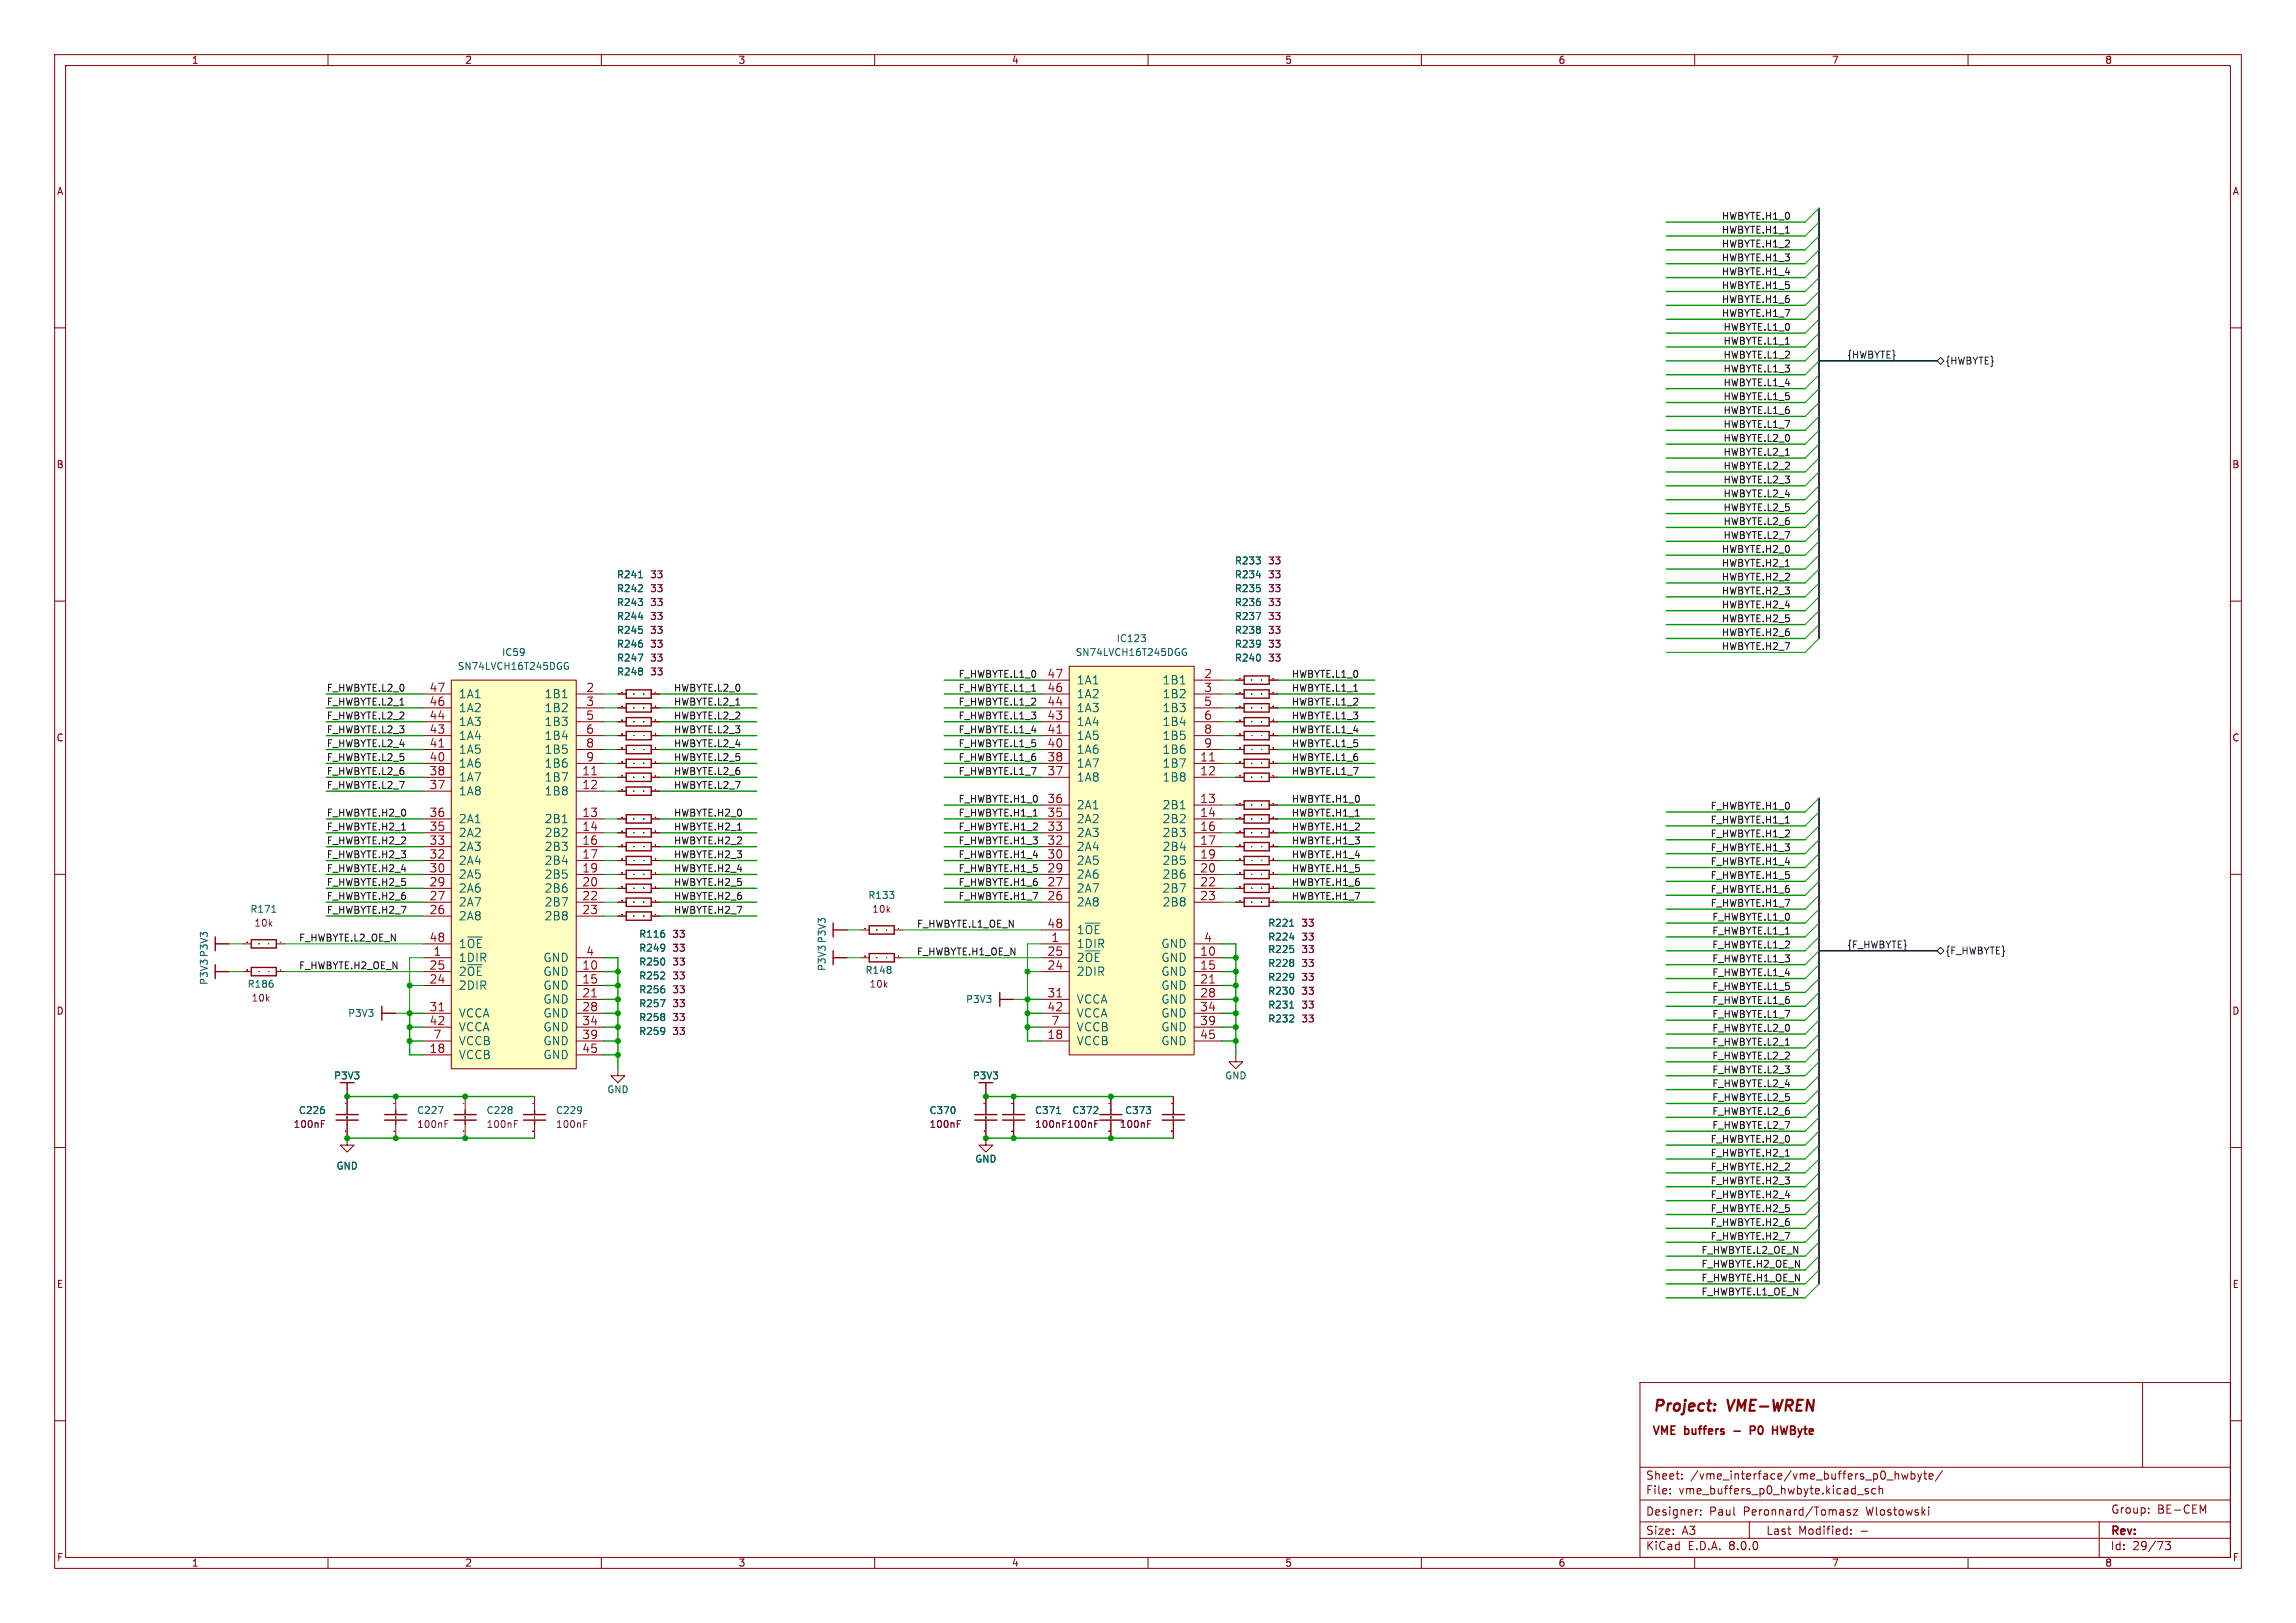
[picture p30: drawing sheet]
<svg xmlns="http://www.w3.org/2000/svg" width="420mm" height="297mm" viewBox="0 0 420 297" stroke-linecap="round" stroke-linejoin="round" font-family="sans-serif">
<defs><g id="words">
<g font-size="2.8" fill="#840000">
<text x="302.3" y="258.9">Project:</text>
<text x="316.1" y="258.9">VME-WREN</text>
</g>
<g font-size="2.1" fill="#a90000">
<text x="191.5" y="124.2">47</text>
<text x="220.2" y="124.2">2</text>
<text x="78.5" y="131.8">44</text>
<text x="78.5" y="129.3">46</text>
<text x="78.5" y="126.7">47</text>
<text x="107.1" y="126.7">2</text>
<text x="107.1" y="129.3">3</text>
<text x="107.1" y="131.8">5</text>
<text x="191.5" y="131.8">43</text>
<text x="191.5" y="129.3">44</text>
<text x="191.5" y="126.7">46</text>
<text x="220.2" y="126.7">3</text>
<text x="220.2" y="129.3">5</text>
<text x="220.2" y="131.8">6</text>
<text x="78.5" y="136.9">41</text>
<text x="78.5" y="134.4">43</text>
<text x="107.1" y="134.4">6</text>
<text x="107.1" y="136.9">8</text>
<text x="191.5" y="136.9">40</text>
<text x="191.5" y="134.4">41</text>
<text x="220.2" y="134.4">8</text>
<text x="220.2" y="136.9">9</text>
<text x="78.5" y="142">38</text>
<text x="78.5" y="139.4">40</text>
<text x="106.4" y="142">11</text>
<text x="107.1" y="139.4">9</text>
<text x="191.5" y="142">37</text>
<text x="191.5" y="139.4">38</text>
<text x="219.5" y="139.4">11</text>
<text x="219.5" y="142">12</text>
<text x="78.5" y="149.6">36</text>
<text x="78.5" y="144.5">37</text>
<text x="106.4" y="144.5">12</text>
<text x="106.4" y="149.6">13</text>
<text x="191.5" y="149.6">35</text>
<text x="191.5" y="147.1">36</text>
<text x="219.5" y="147.1">13</text>
<text x="219.5" y="149.6">14</text>
<text x="78.5" y="154.7">33</text>
<text x="78.5" y="152.1">35</text>
<text x="106.4" y="152.1">14</text>
<text x="106.4" y="154.7">16</text>
<text x="191.5" y="154.7">32</text>
<text x="191.5" y="152.1">33</text>
<text x="219.5" y="152.1">16</text>
<text x="219.5" y="154.7">17</text>
<text x="78.5" y="159.8">30</text>
<text x="78.5" y="157.2">32</text>
<text x="106.4" y="157.2">17</text>
<text x="106.4" y="159.8">19</text>
<text x="191.5" y="159.8">29</text>
<text x="191.5" y="157.2">30</text>
<text x="219.5" y="157.2">19</text>
<text x="219.5" y="159.8">20</text>
<text x="78.5" y="167.4">26</text>
<text x="78.5" y="164.8">27</text>
<text x="78.5" y="162.3">29</text>
<text x="106.4" y="162.3">20</text>
<text x="106.4" y="164.8">22</text>
<text x="106.4" y="167.4">23</text>
<text x="191.5" y="164.8">26</text>
<text x="191.5" y="162.3">27</text>
<text x="219.5" y="162.3">22</text>
<text x="219.5" y="164.8">23</text>
<text x="78.5" y="172.5">48</text>
<text x="191.5" y="169.9">48</text>
<text x="192.2" y="172.5">1</text>
<text x="220.2" y="172.5">4</text>
<text x="78.5" y="177.5">25</text>
<text x="79.2" y="175">1</text>
<text x="106.4" y="177.5">10</text>
<text x="107.1" y="175">4</text>
<text x="191.5" y="177.5">24</text>
<text x="191.5" y="175">25</text>
<text x="219.5" y="175">10</text>
<text x="219.5" y="177.5">15</text>
<text x="78.5" y="180.1">24</text>
<text x="78.5" y="185.2">31</text>
<text x="106.4" y="180.1">15</text>
<text x="106.4" y="182.6">21</text>
<text x="106.4" y="185.2">28</text>
<text x="191.5" y="182.6">31</text>
<text x="191.5" y="185.2">42</text>
<text x="219.5" y="180.1">21</text>
<text x="219.5" y="182.6">28</text>
<text x="219.5" y="185.2">34</text>
<text x="78.5" y="187.7">42</text>
<text x="79.2" y="190.2">7</text>
<text x="106.4" y="187.7">34</text>
<text x="106.4" y="190.2">39</text>
<text x="191.5" y="190.2">18</text>
<text x="192.2" y="187.7">7</text>
<text x="219.5" y="187.7">39</text>
<text x="219.5" y="190.2">45</text>
<text x="78.5" y="192.8">18</text>
<text x="106.4" y="192.8">45</text>
</g>
<g font-size="2.1" fill="#006464">
<text x="196.8" y="125.5">1A1</text>
<text x="212.6" y="125.5">1B1</text>
<text x="83.8" y="130.5">1A2</text>
<text x="83.8" y="128">1A1</text>
<text x="99.6" y="128">1B1</text>
<text x="99.6" y="130.5">1B2</text>
<text x="196.8" y="130.5">1A3</text>
<text x="196.8" y="128">1A2</text>
<text x="212.6" y="128">1B2</text>
<text x="212.6" y="130.5">1B3</text>
<text x="83.8" y="135.6">1A4</text>
<text x="83.8" y="133.1">1A3</text>
<text x="99.6" y="133.1">1B3</text>
<text x="99.6" y="135.6">1B4</text>
<text x="196.8" y="135.6">1A5</text>
<text x="196.8" y="133.1">1A4</text>
<text x="212.6" y="133.1">1B4</text>
<text x="212.6" y="135.6">1B5</text>
<text x="83.8" y="143.2">1A7</text>
<text x="83.8" y="140.7">1A6</text>
<text x="83.8" y="138.2">1A5</text>
<text x="99.6" y="143.2">1B7</text>
<text x="99.6" y="138.2">1B5</text>
<text x="99.6" y="140.7">1B6</text>
<text x="196.8" y="143.2">1A8</text>
<text x="196.8" y="140.7">1A7</text>
<text x="196.8" y="138.2">1A6</text>
<text x="212.6" y="140.7">1B7</text>
<text x="212.6" y="143.2">1B8</text>
<text x="212.6" y="138.2">1B6</text>
<text x="83.8" y="145.8">1A8</text>
<text x="99.6" y="145.8">1B8</text>
<text x="196.8" y="148.3">2A1</text>
<text x="212.6" y="148.3">2B1</text>
<text x="83.8" y="155.9">2A3</text>
<text x="83.8" y="153.4">2A2</text>
<text x="83.8" y="150.9">2A1</text>
<text x="99.6" y="150.9">2B1</text>
<text x="99.6" y="153.4">2B2</text>
<text x="99.6" y="155.9">2B3</text>
<text x="196.8" y="155.9">2A4</text>
<text x="196.8" y="153.4">2A3</text>
<text x="196.8" y="150.9">2A2</text>
<text x="212.6" y="150.9">2B2</text>
<text x="212.6" y="153.4">2B3</text>
<text x="212.6" y="155.9">2B4</text>
<text x="83.8" y="161">2A5</text>
<text x="83.8" y="158.5">2A4</text>
<text x="99.6" y="158.5">2B4</text>
<text x="99.6" y="161">2B5</text>
<text x="196.8" y="161">2A6</text>
<text x="196.8" y="158.5">2A5</text>
<text x="212.6" y="158.5">2B5</text>
<text x="212.6" y="161">2B6</text>
<text x="83.8" y="166.1">2A7</text>
<text x="83.8" y="163.6">2A6</text>
<text x="99.6" y="163.6">2B6</text>
<text x="99.6" y="166.1">2B7</text>
<text x="196.8" y="166.1">2A8</text>
<text x="196.8" y="163.6">2A7</text>
<text x="212.6" y="163.6">2B7</text>
<text x="212.6" y="166.1">2B8</text>
<text x="83.8" y="168.6">2A8</text>
<text x="83.8" y="173.7">1~{OE}</text>
<text x="99.6" y="168.6">2B8</text>
<text x="196.8" y="173.7">1DIR</text>
<text x="196.8" y="171.2">1~{OE}</text>
<text x="212.4" y="173.7">GND</text>
<text x="83.8" y="176.3">1DIR</text>
<text x="83.8" y="178.8">2~{OE}</text>
<text x="99.3" y="178.8">GND</text>
<text x="99.3" y="176.3">GND</text>
<text x="196.8" y="178.8">2DIR</text>
<text x="196.8" y="176.3">2~{OE}</text>
<text x="212.4" y="176.3">GND</text>
<text x="212.4" y="178.8">GND</text>
<text x="83.8" y="181.3">2DIR</text>
<text x="99.3" y="181.3">GND</text>
<text x="99.3" y="183.9">GND</text>
<text x="196.8" y="183.9">VCCA</text>
<text x="212.4" y="181.3">GND</text>
<text x="212.4" y="183.9">GND</text>
<text x="83.8" y="186.4">VCCA</text>
<text x="83.8" y="189">VCCA</text>
<text x="83.8" y="191.5">VCCB</text>
<text x="99.3" y="186.4">GND</text>
<text x="99.3" y="189">GND</text>
<text x="99.3" y="191.5">GND</text>
<text x="196.8" y="191.5">VCCB</text>
<text x="196.8" y="186.4">VCCA</text>
<text x="196.8" y="189">VCCB</text>
<text x="212.4" y="186.4">GND</text>
<text x="212.4" y="189">GND</text>
<text x="212.4" y="191.5">GND</text>
<text x="83.8" y="194">VCCB</text>
<text x="99.3" y="194">GND</text>
</g>
<g font-size="2.1" fill="#840000">
<text x="302.1" y="263">VME</text>
<text x="308.2" y="263">buffers</text>
<text x="321.4" y="263">P0</text>
<text x="326.1" y="263">HWByte</text>
<text x="301" y="273.7">File:</text>
<text x="301" y="271">Sheet:</text>
<text x="307.1" y="273.7">vme_buffers_p0_hwbyte.kicad_sch</text>
<text x="309.2" y="271">/vme_interface/vme_buffers_p0_hwbyte/</text>
<text x="301" y="281.1">Size:</text>
<text x="301" y="277.6">Designer:</text>
<text x="307.6" y="281.1">A3</text>
<text x="312.6" y="277.6">Paul</text>
<text x="318.9" y="277.6">Peronnard/Tomasz</text>
<text x="323" y="281.1">Last</text>
<text x="328.9" y="281.1">Modified:</text>
<text x="340.3" y="281.1">-</text>
<text x="341.5" y="277.6">Wlostowski</text>
<text x="386" y="281.3">Rev:</text>
<text x="386.1" y="277.2">Group:</text>
<text x="394.6" y="277.2">BE-CEM</text>
<text x="301" y="283.9">KiCad</text>
<text x="308.7" y="283.9">E.D.A.</text>
<text x="316.3" y="283.9">8.0.0</text>
<text x="386" y="283.9">Id:</text>
<text x="390.1" y="283.9">29/73</text>
</g>
<g font-size="1.8" fill="#840000">
<text x="35" y="11.9">1</text>
<text x="85" y="11.9">2</text>
<text x="135" y="11.9">3</text>
<text x="185" y="11.9">4</text>
<text x="235" y="11.9">5</text>
<text x="285" y="11.9">6</text>
<text x="335" y="11.9">7</text>
<text x="385" y="11.9">8</text>
<text x="10.3" y="35.9">A</text>
<text x="408.3" y="35.9">A</text>
<text x="10.3" y="85.9">B</text>
<text x="408.2" y="85.9">B</text>
<text x="10.3" y="135.9">C</text>
<text x="408.2" y="135.9">C</text>
<text x="10.3" y="185.9">D</text>
<text x="408.2" y="185.9">D</text>
<text x="10.3" y="235.9">E</text>
<text x="408.3" y="235.9">E</text>
<text x="10.3" y="285.9">F</text>
<text x="35" y="286.9">1</text>
<text x="85" y="286.9">2</text>
<text x="135" y="286.9">3</text>
<text x="185" y="286.9">4</text>
<text x="235" y="286.9">5</text>
<text x="285" y="286.9">6</text>
<text x="335" y="286.9">7</text>
<text x="385" y="286.9">8</text>
<text x="408.3" y="285.9">F</text>
</g>
<g font-size="1.8" fill="#0f0f0f">
<text x="314.9" y="40.3">HWBYTE.H1_0</text>
<text x="314.9" y="47.9">HWBYTE.H1_3</text>
<text x="314.9" y="42.8">HWBYTE.H1_1</text>
<text x="314.9" y="45.4">HWBYTE.H1_2</text>
<text x="314.9" y="53">HWBYTE.H1_5</text>
<text x="314.9" y="50.5">HWBYTE.H1_4</text>
<text x="314.9" y="55.5">HWBYTE.H1_6</text>
<text x="314.9" y="58.1">HWBYTE.H1_7</text>
<text x="315.2" y="63.2">HWBYTE.L1_1</text>
<text x="315.2" y="65.7">HWBYTE.L1_2</text>
<text x="315.2" y="60.6">HWBYTE.L1_0</text>
<text x="315.2" y="68.2">HWBYTE.L1_3</text>
<text x="315.2" y="70.8">HWBYTE.L1_4</text>
<text x="315.2" y="75.9">HWBYTE.L1_6</text>
<text x="315.2" y="73.3">HWBYTE.L1_5</text>
<text x="315.2" y="83.5">HWBYTE.L2_1</text>
<text x="315.2" y="78.4">HWBYTE.L1_7</text>
<text x="315.2" y="80.9">HWBYTE.L2_0</text>
<text x="315.2" y="88.6">HWBYTE.L2_3</text>
<text x="315.2" y="86">HWBYTE.L2_2</text>
<text x="315.2" y="93.6">HWBYTE.L2_5</text>
<text x="315.2" y="91.1">HWBYTE.L2_4</text>
<text x="314.9" y="101.3">HWBYTE.H2_0</text>
<text x="315.2" y="96.2">HWBYTE.L2_6</text>
<text x="315.2" y="98.7">HWBYTE.L2_7</text>
<text x="314.9" y="106.3">HWBYTE.H2_2</text>
<text x="314.9" y="103.8">HWBYTE.H2_1</text>
<text x="314.9" y="108.9">HWBYTE.H2_3</text>
<text x="314.9" y="114">HWBYTE.H2_5</text>
<text x="314.9" y="111.4">HWBYTE.H2_4</text>
<text x="314.9" y="116.5">HWBYTE.H2_6</text>
<text x="314.9" y="119">HWBYTE.H2_7</text>
<text x="175.3" y="124.1">F_HWBYTE.L1_0</text>
<text x="236.2" y="124.1">HWBYTE.L1_0</text>
<text x="59.7" y="129.2">F_HWBYTE.L2_1</text>
<text x="59.7" y="126.7">F_HWBYTE.L2_0</text>
<text x="59.7" y="131.7">F_HWBYTE.L2_2</text>
<text x="123.2" y="131.7">HWBYTE.L2_2</text>
<text x="123.2" y="129.2">HWBYTE.L2_1</text>
<text x="123.2" y="126.7">HWBYTE.L2_0</text>
<text x="175.3" y="126.7">F_HWBYTE.L1_1</text>
<text x="175.3" y="129.2">F_HWBYTE.L1_2</text>
<text x="175.3" y="131.7">F_HWBYTE.L1_3</text>
<text x="236.2" y="131.7">HWBYTE.L1_3</text>
<text x="236.2" y="126.7">HWBYTE.L1_1</text>
<text x="236.2" y="129.2">HWBYTE.L1_2</text>
<text x="59.7" y="136.8">F_HWBYTE.L2_4</text>
<text x="59.7" y="134.3">F_HWBYTE.L2_3</text>
<text x="123.2" y="134.3">HWBYTE.L2_3</text>
<text x="123.2" y="136.8">HWBYTE.L2_4</text>
<text x="175.3" y="134.3">F_HWBYTE.L1_4</text>
<text x="175.3" y="136.8">F_HWBYTE.L1_5</text>
<text x="236.2" y="134.3">HWBYTE.L1_4</text>
<text x="236.2" y="136.8">HWBYTE.L1_5</text>
<text x="59.7" y="139.4">F_HWBYTE.L2_5</text>
<text x="59.7" y="141.9">F_HWBYTE.L2_6</text>
<text x="123.2" y="141.9">HWBYTE.L2_6</text>
<text x="123.2" y="139.4">HWBYTE.L2_5</text>
<text x="175.3" y="141.9">F_HWBYTE.L1_7</text>
<text x="175.3" y="139.4">F_HWBYTE.L1_6</text>
<text x="236.2" y="139.4">HWBYTE.L1_6</text>
<text x="236.2" y="141.9">HWBYTE.L1_7</text>
<text x="59.7" y="149.5">F_HWBYTE.H2_0</text>
<text x="59.7" y="144.4">F_HWBYTE.L2_7</text>
<text x="123.2" y="144.4">HWBYTE.L2_7</text>
<text x="123.2" y="149.5">HWBYTE.H2_0</text>
<text x="175.3" y="149.5">F_HWBYTE.H1_1</text>
<text x="175.3" y="147">F_HWBYTE.H1_0</text>
<text x="236.2" y="147">HWBYTE.H1_0</text>
<text x="236.2" y="149.5">HWBYTE.H1_1</text>
<text x="312.8" y="148.2">F_HWBYTE.H1_0</text>
<text x="59.7" y="154.6">F_HWBYTE.H2_2</text>
<text x="59.7" y="152.1">F_HWBYTE.H2_1</text>
<text x="123.2" y="154.6">HWBYTE.H2_2</text>
<text x="123.2" y="152.1">HWBYTE.H2_1</text>
<text x="175.3" y="154.6">F_HWBYTE.H1_3</text>
<text x="175.3" y="152.1">F_HWBYTE.H1_2</text>
<text x="236.2" y="152.1">HWBYTE.H1_2</text>
<text x="236.2" y="154.6">HWBYTE.H1_3</text>
<text x="312.8" y="155.9">F_HWBYTE.H1_3</text>
<text x="312.8" y="153.3">F_HWBYTE.H1_2</text>
<text x="312.8" y="150.8">F_HWBYTE.H1_1</text>
<text x="59.7" y="157.1">F_HWBYTE.H2_3</text>
<text x="59.7" y="159.7">F_HWBYTE.H2_4</text>
<text x="123.2" y="157.1">HWBYTE.H2_3</text>
<text x="123.2" y="159.7">HWBYTE.H2_4</text>
<text x="175.3" y="159.7">F_HWBYTE.H1_5</text>
<text x="175.3" y="157.1">F_HWBYTE.H1_4</text>
<text x="236.2" y="157.1">HWBYTE.H1_4</text>
<text x="236.2" y="159.7">HWBYTE.H1_5</text>
<text x="312.8" y="160.9">F_HWBYTE.H1_5</text>
<text x="312.8" y="158.4">F_HWBYTE.H1_4</text>
<text x="59.7" y="167.3">F_HWBYTE.H2_7</text>
<text x="59.7" y="162.2">F_HWBYTE.H2_5</text>
<text x="59.7" y="164.8">F_HWBYTE.H2_6</text>
<text x="123.2" y="164.8">HWBYTE.H2_6</text>
<text x="123.2" y="162.2">HWBYTE.H2_5</text>
<text x="123.2" y="167.3">HWBYTE.H2_7</text>
<text x="175.3" y="164.8">F_HWBYTE.H1_7</text>
<text x="175.3" y="162.2">F_HWBYTE.H1_6</text>
<text x="236.2" y="164.8">HWBYTE.H1_7</text>
<text x="236.2" y="162.2">HWBYTE.H1_6</text>
<text x="312.8" y="166">F_HWBYTE.H1_7</text>
<text x="312.8" y="163.5">F_HWBYTE.H1_6</text>
<text x="54.6" y="172.4">F_HWBYTE.L2_OE_N</text>
<text x="167.6" y="169.8">F_HWBYTE.L1_OE_N</text>
<text x="313.1" y="168.6">F_HWBYTE.L1_0</text>
<text x="313.1" y="173.6">F_HWBYTE.L1_2</text>
<text x="313.1" y="171.1">F_HWBYTE.L1_1</text>
<text x="54.6" y="177.5">F_HWBYTE.H2_OE_N</text>
<text x="167.6" y="174.9">F_HWBYTE.H1_OE_N</text>
<text x="313.1" y="176.2">F_HWBYTE.L1_3</text>
<text x="313.1" y="178.7">F_HWBYTE.L1_4</text>
<text x="313.1" y="181.3">F_HWBYTE.L1_5</text>
<text x="313.1" y="183.8">F_HWBYTE.L1_6</text>
<text x="313.1" y="186.3">F_HWBYTE.L1_7</text>
<text x="313.1" y="188.9">F_HWBYTE.L2_0</text>
<text x="313.1" y="191.4">F_HWBYTE.L2_1</text>
<text x="313.1" y="194">F_HWBYTE.L2_2</text>
<text x="313.1" y="196.5">F_HWBYTE.L2_3</text>
<text x="313.1" y="201.6">F_HWBYTE.L2_5</text>
<text x="313.1" y="199">F_HWBYTE.L2_4</text>
<text x="312.8" y="209.2">F_HWBYTE.H2_0</text>
<text x="313.1" y="206.7">F_HWBYTE.L2_7</text>
<text x="313.1" y="204.1">F_HWBYTE.L2_6</text>
<text x="312.8" y="211.7">F_HWBYTE.H2_1</text>
<text x="312.8" y="214.3">F_HWBYTE.H2_2</text>
<text x="312.8" y="216.8">F_HWBYTE.H2_3</text>
<text x="312.8" y="221.9">F_HWBYTE.H2_5</text>
<text x="312.8" y="219.4">F_HWBYTE.H2_4</text>
<text x="312.8" y="224.4">F_HWBYTE.H2_6</text>
<text x="312.8" y="227">F_HWBYTE.H2_7</text>
<text x="311.1" y="229.5">F_HWBYTE.L2_OE_N</text>
<text x="311.1" y="232.1">F_HWBYTE.H2_OE_N</text>
<text x="311.1" y="237.1">F_HWBYTE.L1_OE_N</text>
<text x="311.1" y="234.6">F_HWBYTE.H1_OE_N</text>
</g>
<g font-size="1.8" fill="#000084">
<text x="337.8" y="65.7">{HWBYTE}</text>
<text x="355.8" y="66.9">{HWBYTE}</text>
<text x="337.8" y="173.6">{F_HWBYTE}</text>
<text x="355.8" y="174.9">{F_HWBYTE}</text>
</g>
<g font-size="1.8" fill="#006464">
<text x="112.8" y="106">R241</text>
<text x="225.8" y="103.5">R233</text>
<text x="225.8" y="106">R234</text>
<text x="112.8" y="108.6">R242</text>
<text x="112.8" y="113.6">R244</text>
<text x="112.8" y="111.1">R243</text>
<text x="225.8" y="111.1">R236</text>
<text x="225.8" y="108.6">R235</text>
<text x="225.8" y="113.6">R237</text>
<text x="112.8" y="118.7">R246</text>
<text x="112.8" y="116.2">R245</text>
<text x="204.2" y="117.7">IC123</text>
<text x="225.8" y="116.2">R238</text>
<text x="225.8" y="118.7">R239</text>
<text x="83.6" y="122.8">SN74LVCH16T245DGG</text>
<text x="91.7" y="120.2">IC59</text>
<text x="112.8" y="121.3">R247</text>
<text x="112.8" y="123.8">R248</text>
<text x="196.7" y="120.2">SN74LVCH16T245DGG</text>
<text x="225.8" y="121.3">R240</text>
<text x="45.7" y="167.2">R171</text>
<text x="158.7" y="164.7">R133</text>
<text x="116.8" y="171.8">R116</text>
<text x="231.9" y="169.8">R221</text>
<text x="231.9" y="172.3">R224</text>
<text x="116.8" y="179.4">R252</text>
<text x="116.8" y="176.9">R250</text>
<text x="116.8" y="174.3">R249</text>
<text x="151.2" y="177.8" transform="rotate(-90 151.2 177.8)">P3V3 P3V3</text>
<text x="158.2" y="178.4">R148</text>
<text x="231.9" y="179.7">R229</text>
<text x="231.9" y="177.1">R228</text>
<text x="231.9" y="174.6">R225</text>
<text x="38.2" y="180.3" transform="rotate(-90 38.2 180.3)">P3V3 P3V3</text>
<text x="45.2" y="180.9">R186</text>
<text x="116.8" y="182">R256</text>
<text x="116.8" y="184.5">R257</text>
<text x="176.6" y="183.7">P3V3</text>
<text x="231.9" y="184.8">R231</text>
<text x="231.9" y="182.2">R230</text>
<text x="63.6" y="186.3">P3V3</text>
<text x="116.8" y="187">R258</text>
<text x="116.8" y="189.6">R259</text>
<text x="231.9" y="187.3">R232</text>
<text x="61" y="197.7">P3V3</text>
<text x="177.8" y="197.7">P3V3</text>
<text x="224" y="197.7">GND</text>
<text x="111" y="200.3">GND</text>
<text x="54.6" y="204.1">C226</text>
<text x="76.2" y="204.1">C227</text>
<text x="88.9" y="204.1">C228</text>
<text x="101.6" y="204.1">C229</text>
<text x="169.9" y="204.1">C370</text>
<text x="189.2" y="204.1">C371</text>
<text x="196.1" y="204.1">C372</text>
<text x="205.7" y="204.1">C373</text>
<text x="61.5" y="214.2">GND</text>
<text x="178.3" y="213">GND</text>
</g>
<g font-size="1.8" fill="#840084">
<text x="118.8" y="106">33</text>
<text x="231.9" y="103.5">33</text>
<text x="231.9" y="106">33</text>
<text x="118.8" y="108.6">33</text>
<text x="118.8" y="113.6">33</text>
<text x="118.8" y="111.1">33</text>
<text x="231.9" y="111.1">33</text>
<text x="231.9" y="108.6">33</text>
<text x="231.9" y="113.6">33</text>
<text x="118.8" y="118.7">33</text>
<text x="118.8" y="116.2">33</text>
<text x="231.9" y="116.2">33</text>
<text x="231.9" y="118.7">33</text>
<text x="118.8" y="121.3">33</text>
<text x="118.8" y="123.8">33</text>
<text x="231.9" y="121.3">33</text>
<text x="159.5" y="167.2">10k</text>
<text x="46.4" y="169.8">10k</text>
<text x="122.9" y="171.8">33</text>
<text x="238" y="169.8">33</text>
<text x="238" y="172.3">33</text>
<text x="122.9" y="179.4">33</text>
<text x="122.9" y="176.9">33</text>
<text x="122.9" y="174.3">33</text>
<text x="238" y="179.7">33</text>
<text x="238" y="177.1">33</text>
<text x="238" y="174.6">33</text>
<text x="45.9" y="183.5">10k</text>
<text x="122.9" y="182">33</text>
<text x="122.9" y="184.5">33</text>
<text x="159" y="180.9">10k</text>
<text x="238" y="184.8">33</text>
<text x="238" y="182.2">33</text>
<text x="122.9" y="187">33</text>
<text x="122.9" y="189.6">33</text>
<text x="238" y="187.3">33</text>
<text x="53.6" y="206.6">100nF</text>
<text x="76.2" y="206.6">100nF</text>
<text x="88.9" y="206.6">100nF</text>
<text x="101.6" y="206.6">100nF</text>
<text x="169.9" y="206.6">100nF</text>
<text x="189.2" y="206.6">100nF 100nF</text>
<text x="204.7" y="206.6">100nF</text>
</g>
</g></defs>
<g fill="none" stroke="#840000" stroke-width=".18">
<path d="M10 10h400v277h-400zM12 12h396v273h-396zM60 10v2M110 10v2M160 10v2M210 10v2M260 10v2M310 10v2M360 10v2M10 60h2M408 60h2M10 110h2"/>
<path d="M408 110h2M113 129.5h1.6M113 127h1.6M113 134.6h1.6M119.1 129.5h1.5M119.1 127h1.5M119.1 134.6h1.5M226.1 129.5h1.5M226.1 127h1.5M226.1 137.2h1.5M226.1 132.1h1.5M226.1 124.5h1.5"/>
<path d="M232.2 129.5h1.5M232.2 127h1.5M232.2 137.2h1.5M232.2 132.1h1.5M232.2 124.5h1.5M10 160h2M113 157.5h1.6M113 154.9h1.6M113 149.9h1.6M113 152.4h1.6M119.1 157.5h1.5M119.1 154.9h1.5"/>
<path d="M119.1 149.9h1.5M119.1 152.4h1.5M408 160h2M44.4 172.7h1.6M50.5 172.7h1.6M113 160h1.6M113 165.1h1.6M113 167.6h1.6M113 162.6h1.6M119.1 160h1.5M119.1 165.1h1.5M119.1 167.6h1.5"/>
<path d="M119.1 162.6h1.5M157.5 175.3h1.5M157.5 170.2h1.5M163.6 175.3h1.5M163.6 170.2h1.5M113 195.6v1.3h1.3l-1.3 1.2-1.2-1.2h1.2M226.1 193v1.3h1.2l-1.2 1.3-1.3-1.3h1.3M10 210h2M63.5 205.7v3.9h1.3l-1.3 1.2-1.3-1.2h1.3M63.5 200.7v2.5M72.4 200.7v2.5M72.4 205.7v2.6"/>
<path d="M85.1 200.7v2.5M85.1 205.7v2.6M97.8 200.7v2.5M97.8 205.7v2.6M180.3 205.7v3.9h1.3l-1.3 1.2-1.2-1.2h1.2M180.3 200.7v2.5M185.4 200.7v2.5M185.4 205.7v2.6M203.2 200.7v2.5M203.2 205.7v2.6M214.6 200.7v2.5M214.6 205.7v2.6"/>
<path d="M408 210h2M10 260h2M300 253h108v32h-108zM391.9 253v15.5M408 260h2M300 278.5h108M300 274.5h108M300 268.5h108M305.5 273.2v.2M305.5 272.5v.1M307.7 270.5v.2M307.7 269.8v.1"/>
<path d="M310.4 276.3h.2M311.1 277.1v.2M311.1 276.3v.2M320 278.5v3M338.4 276.3h-.3l-.2 .2v.2l.5 .1v.4h-.5M338.6 279.9v.1M339 276.3h.8l-.8 1h.8M339.7 273.5h1.2M341.7 272.5l-.3-.1-.2 .2v.2l.5 .2v.3h-.5M343.1 272.5l-.4-.1-.3 .3v.4l.1 .2h.6M343.7 272.5l.2-.1 .4 .1 .1 .9M343.7 271.9v1.5"/>
<path d="M347.9 269.7l.3 1 .2-.7 .3 .7 .3-1M349.6 269.2v1.5M349.6 269.8l.4-.1 .3 .3v.4l-.1 .2h-.6M350.8 269.7l.4 1M351.2 270.7l-.2 .3-.2 .2M351.5 269.7l-.3 1M351.9 269.7h.5M352.1 269.2v1.3l.3 .2M352.8 275.8v.1M352.8 276.3v1M352.9 270.2l.7-.2-.1-.2-.4-.1-.2 .2v.7h.6M355.3 269.1l-1.3 1.9"/>
<path d="M384 278.5v6.5M393 276.8v.1M393 276v.1M403 276.5l.5-1.1v1.5M60 285v2M110 285v2M160 285v2M210 285v2M260 285v2M300 281.5h108M310 285v2M338.6 280.6v.2"/>
<path d="M360 285v2M396.1 282.1h.9l-.5 .6 .4 .1v.6l-.2 .2h-.4l-.2-.2"/>
</g>
<path d="M313.6 258l.1 .1-.1 .1M313.7 256.9l.1 .1-.1 .1M313.7 256.9l-.1 .1 .1 .1M313.7 256.9v.2" fill="none" stroke="#840000" stroke-width=".4"/>
<path d="M317.2 261.9h1.1M320.9 261h-.7v1.5M320.9 261.7l-.7 .1M324.3 261.7h.8M325.1 261v1.5" fill="none" stroke="#840000" stroke-width=".3"/>
<g fill="none" stroke="#840000" stroke-width=".25">
<path d="M114.6 128.8h4.5v1.5h-4.5zM114.6 126.2h4.5v1.6h-4.5zM114.6 133.9h4.5v1.5h-4.5zM227.6 128.8h4.6v1.5h-4.6zM227.6 126.2h4.6v1.6h-4.6zM227.6 136.4h4.6v1.5h-4.6zM227.6 123.7h4.6v1.5h-4.6zM227.6 131.3h4.6v1.5h-4.6zM114.6 149.1h4.5v1.5h-4.5zM114.6 151.6h4.5v1.6h-4.5zM114.6 154.2h4.5v1.5h-4.5zM114.6 156.7h4.5v1.5h-4.5z"/>
<path d="M114.6 159.3h4.5v1.5h-4.5zM39.4 171.5v2.5M39.4 176.5v2.6M39.4 172.7h2.5M39.4 177.8h2.5M46 172h4.5v1.5h-4.5zM114.6 161.8h4.5v1.5h-4.5zM114.6 164.3h4.5v1.6h-4.5zM114.6 166.9h4.5v1.5h-4.5zM152.4 168.9v2.6M152.4 174v2.5M152.4 170.2h2.5"/>
<path d="M152.4 175.3h2.5M159 174.5h4.6v1.5h-4.6zM159 169.4h4.6v1.5h-4.6zM63.5 198.1v2.6M69.8 184.2v2.5M69.8 185.4h2.6M180.3 198.1v2.6M182.9 181.6v2.6M182.9 182.9h2.5M61.5 205h4M61.5 204h4M63.5 203.2v.8"/>
<path d="M63.5 205v.7M70.4 205h4M70.4 204h4M72.4 203.2v.8M72.4 205v.7M83.1 205h4M83.1 204h4M85.1 203.2v.8M85.1 205v.7M95.8 205h4M95.8 204h4M97.8 203.2v.8"/>
<path d="M97.8 205v.7M178.3 205h4.1M178.3 204h4.1M180.3 203.2v.8M180.3 205v.7M183.4 205h4.1M183.4 204h4.1M185.4 203.2v.8M185.4 205v.7M201.2 205h4M201.2 204h4M203.2 203.2v.8"/>
<path d="M203.2 205v.7M212.6 205h4.1M212.6 204h4.1M214.6 203.2v.8M214.6 205v.7"/>
</g>
<g fill="none" stroke="#006464" stroke-width=".18">
<path d="M116.8 105.7h.7M116.8 112.9h.8M229.8 105.3h.8M115.9 129.5h.1M115.9 134.6h.1M115.9 127h.1M117.7 129.5h.1M117.7 134.6h.1M117.8 127h.1M117.8 134.6h.1M117.8 134.6h-.1M229 129.5h.1"/>
<path d="M229 127h.1M229 137.2h.1M229 124.5h.1M229 124.4v.1M229 132.1h.1M229 124.4h.1M230.8 127h.1M230.8 137.2h.1M230.8 132.1h.1M230.8 137.1h.1M230.8 124.4h.1M230.8 129.5h.1"/>
<path d="M230.8 124.4v.1M115.9 157.5h.1M115.9 152.4h.1M115.9 149.8v.1M115.9 154.9h.1M115.9 160h.1M117.7 157.5h.1M117.7 152.4h.1M117.8 149.8h.1M117.8 152.4h.1M117.8 154.9h.1M117.8 157.5h.1"/>
<path d="M47.3 172.7h.1M47.4 172.7h-.1M47.4 172.7h.1M49.2 172.7h.1M49.7 166.9h.8M115.9 167.6h.1M115.9 162.6h.1M115.9 162.5v.1M115.9 165.1h.1M115.9 162.5h.1M117.7 167.6h.1M117.7 162.6h.1"/>
<path d="M117.7 162.5v.1M117.8 160h.1M117.8 162.5h.1M117.8 165.1h.1M117.8 167.6h.1M160.4 175.3h.1M160.4 175.2h.1M160.4 175.2v.1M160.4 170.2h.1M162.2 175.3h.1M162.2 170.2h.1M162.2 175.2v.1"/>
<path d="M162.2 175.2h.1M120.8 183h.8l-.5 1.2M63.5 204.4h.1M63.5 204.6h.1M72.4 204.4h.1M72.4 204.6h.1M80.2 202.5h.8l-.5 1.3M85.1 204.6h.1M85.1 204.4h.1M97.8 204.6h.1M97.8 204.4h.1M180.3 204.4h.1"/>
<path d="M180.3 204.6h.1M185.4 204.4h.1M185.4 204.6h.1M193.3 203.8h.7M203.2 204.6h.1M203.2 204.4h.1M214.6 204.6h.1M214.6 204.4h.1"/>
</g>
<g fill="none" stroke="#a90000" stroke-width=".18">
<path d="M113.8 129.3h.1M113.8 134.4h.1M113.8 126.7h.1M113.8 129.2v.1M113.8 134.3v.1M113.8 134.3h.1M119.9 126.7h.1M119.9 134.4h.1M119.9 129.3h.1M119.9 129.2v.1M119.9 129.2h.1M119.9 134.3h.1"/>
<path d="M226.8 129.3h.1M226.8 126.7h.1M226.8 136.9h.1M226.8 124.2h.1M226.8 129.2v.1M226.8 131.8h.1M232.9 129.3h.1M232.9 126.7h.1M232.9 136.9h.1M232.9 124.2h.1M232.9 129.2h.1M232.9 131.8h.1"/>
<path d="M113.8 157.2h.1M113.8 152.1h.1M113.8 149.6h.1M113.8 154.6v.1M113.8 159.7v.1M119.9 159.8h.1M119.9 154.7h.1M119.9 149.6h.1M119.9 159.7h.1M119.9 157.2h.1M119.9 152.1h.1M45.2 172.5h.1"/>
<path d="M45.2 172.4h.1M51.3 172.5h.1M113.8 167.4h.1M113.8 162.3h.1M113.8 164.8h.1M113.8 167.3v.1M119.9 164.8h.1M119.9 162.3h.1M119.9 167.3v.1M119.9 167.3h.1M119.9 167.4h.1M158.2 175h.1"/>
<path d="M158.2 169.9h.1M164.3 175h.1M164.3 169.9h.1M63.2 207h.1M63.2 201.9h.1M72.1 207h.1M72.1 201.9h.1M84.8 201.9h.1M84.8 207h.1M97.5 201.9h.1M97.5 207h.1M180 207h.1"/>
<path d="M180.1 201.9h.1M180.1 207h.1M185.1 207h.1M185.1 201.9h.1M185.2 201.9h.1M185.2 207h.1M202.9 201.9h.1M202.9 207h.1M214.3 201.9h.1M214.3 207h.1M214.4 207h.1M214.4 201.9h-.1"/>
</g>
<g fill="none" stroke="#840084" stroke-width=".18">
<path d="M58.8 205.7h.4M58.8 205h.6M81.4 205.7h.4M81.4 205h.6M94.1 205.7h.4M94.1 205h.6M106.8 205.7h.4M106.8 205h.6M175.1 205.7h.4M175.1 205h.6M200.3 205.7h.4M200.3 205h.6"/>
<path d="M209.9 205.7h.4M209.9 205h.6"/>
</g>
<path d="M82.5 124.5h22.9v71.1h-22.9z" fill="#ffffc2"/>
<g fill="none" stroke="#840000" stroke-width=".18">
<path d="M77.5 127h5M77.5 129.5h5M77.5 139.7h5M77.5 137.2h5M77.5 134.6h5M77.5 132.1h5M82.5 124.5h22.9v71.1h-22.9zM105.4 127h5.1M105.4 129.5h5.1M105.4 139.7h5.1M105.4 137.2h5.1M105.4 134.6h5.1"/>
<path d="M105.4 132.1h5.1M226.1 139.7h1.5M226.1 134.6h1.5M232.2 139.7h1.5M232.2 134.6h1.5M77.5 142.2h5M77.5 144.8h5M77.5 149.9h5M77.5 152.4h5M77.5 154.9h5M77.5 157.5h5M105.4 142.2h5.1"/>
<path d="M105.4 144.8h5.1M105.4 149.9h5.1M105.4 152.4h5.1M105.4 154.9h5.1M105.4 157.5h5.1M226.1 142.2h1.5M232.2 142.2h1.5M77.5 175.3h5M77.5 177.8h5M77.5 160h5M77.5 162.6h5M77.5 165.1h5"/>
<path d="M77.5 167.6h5M77.5 172.7h5M105.4 175.3h5.1M105.4 177.8h5.1M105.4 160h5.1M105.4 162.6h5.1M105.4 165.1h5.1M105.4 167.6h5.1M77.5 180.3h5M77.5 193h5M77.5 185.4h5M77.5 188h5"/>
<path d="M77.5 190.5h5M105.4 180.3h5.1M105.4 193h5.1M105.4 182.9h5.1M105.4 185.4h5.1M105.4 188h5.1M105.4 190.5h5.1"/>
</g>
<g fill="none" stroke="#a90000" stroke-width=".18">
<path d="M80.3 136.7h.9M226.8 134.4h.1M226.8 139.4h.1M226.8 134.3v.1M226.8 134.3h.1M232.9 134.4h.1M232.9 134.3h.1M232.9 139.4h.1M108.2 141.8h.9M226.8 142h.1M226.8 141.9v.1M232.9 142h.1"/>
<path d="M80.3 185h.9M108.2 182.4h.9"/>
</g>
<path d="M229.8 112.1h.8l-.5 1.3M102.9 127.7h.8M103.7 122h.3l-.1 .4h-.5l-.1-.2M103.9 121.3h-.5l-.1 .2M229 134.6h.1M229 139.7h.1M230.8 139.7h.1M230.8 134.6h.1M102.9 150.6h.8M229 142.2h.1M230.8 142.2h.1" fill="none" stroke="#006464" stroke-width=".18"/>
<path d="M227.6 133.9h4.6v1.5h-4.6zM227.6 138.9h4.6v1.6h-4.6zM227.6 141.5h4.6v1.5h-4.6z" fill="none" stroke="#840000" stroke-width=".25"/>
<path d="M195.6 121.9h22.8v71.1h-22.8z" fill="#ffffc2"/>
<g fill="none" stroke="#840000" stroke-width=".18">
<path d="M113 139.7h1.6M113 127h1.6M113 137.2h1.6M113 134.6h1.6M113 132.1h1.6M113 129.5h1.6M119.1 139.7h1.5M119.1 127h1.5M119.1 137.2h1.5M119.1 134.6h1.5M119.1 132.1h1.5M119.1 129.5h1.5"/>
<path d="M190.5 139.7h5.1M190.5 124.5h5.1M190.5 127h5.1M190.5 137.2h5.1M190.5 134.6h5.1M190.5 132.1h5.1M190.5 129.5h5.1M195.6 121.9h22.8v71.1h-22.8zM218.4 139.7h5.1M218.4 124.5h5.1M218.4 127h5.1M218.4 137.2h5.1"/>
<path d="M218.4 134.6h5.1M218.4 132.1h5.1M218.4 129.5h5.1M226.1 139.7h1.5M226.1 124.5h1.5M226.1 127h1.5M226.1 137.2h1.5M226.1 134.6h1.5M226.1 132.1h1.5M226.1 129.5h1.5M232.2 139.7h1.5M232.2 124.5h1.5"/>
<path d="M232.2 127h1.5M232.2 137.2h1.5M232.2 134.6h1.5M232.2 132.1h1.5M232.2 129.5h1.5M113 142.2h1.6M113 149.9h1.6M113 152.4h1.6M113 154.9h1.6M113 157.5h1.6M113 144.8h1.6M119.1 142.2h1.5"/>
<path d="M119.1 149.9h1.5M119.1 152.4h1.5M119.1 154.9h1.5M119.1 157.5h1.5M119.1 144.8h1.5M190.5 142.2h5.1M190.5 147.3h5.1M190.5 149.9h5.1M190.5 152.4h5.1M190.5 154.9h5.1M190.5 157.5h5.1M218.4 142.2h5.1"/>
<path d="M218.4 147.3h5.1M218.4 149.9h5.1M218.4 152.4h5.1M218.4 154.9h5.1M218.4 157.5h5.1M226.1 142.2h1.5M226.1 147.3h1.5M226.1 149.9h1.5M226.1 152.4h1.5M226.1 154.9h1.5M226.1 157.5h1.5M232.2 142.2h1.5"/>
<path d="M232.2 147.3h1.5M232.2 149.9h1.5M232.2 152.4h1.5M232.2 154.9h1.5M232.2 157.5h1.5M44.4 177.8h1.6M50.5 177.8h1.6M113 160h1.6M113 162.6h1.6M113 165.1h1.6M113 167.6h1.6M119.1 160h1.5"/>
<path d="M119.1 162.6h1.5M119.1 165.1h1.5M119.1 167.6h1.5M190.5 172.7h5.1M190.5 175.3h5.1M190.5 177.8h5.1M190.5 160h5.1M190.5 162.6h5.1M190.5 165.1h5.1M190.5 170.2h5.1M218.4 172.7h5.1M218.4 175.3h5.1"/>
<path d="M218.4 177.8h5.1M218.4 160h5.1M218.4 162.6h5.1M218.4 165.1h5.1M226.1 160h1.5M226.1 162.6h1.5M226.1 165.1h1.5M232.2 160h1.5M232.2 162.6h1.5M232.2 165.1h1.5M190.5 190.5h5.1M190.5 182.9h5.1"/>
<path d="M190.5 185.4h5.1M190.5 188h5.1M218.4 190.5h5.1M218.4 180.3h5.1M218.4 182.9h5.1M218.4 185.4h5.1M218.4 188h5.1M63.5 200.7v2.5M63.5 205.7v2.6M180.3 200.7v2.5M180.3 205.7v2.6M185.4 200.7v2.5"/>
<path d="M185.4 205.7v2.6M203.2 200.7v2.5M203.2 205.7v2.6M214.6 200.7v2.5M214.6 205.7v2.6"/>
</g>
<g fill="none" stroke="#a90000" stroke-width=".18">
<path d="M113.8 139.4h.1M113.8 136.9h.1M113.8 129.3h.1M113.8 134.4h.1M113.8 126.7h.1M113.8 129.2v.1M113.8 131.8h.1M113.8 134.3v.1M113.8 134.3h.1M119.9 139.4h.1M119.9 131.8h.1M119.9 126.7h.1"/>
<path d="M119.9 134.4h.1M119.9 129.3h.1M119.9 136.9h.1M119.9 129.2v.1M119.9 134.3h.1M193.3 134.2h.9M221.3 139.3h.8M226.8 139.4h.1M226.8 136.9h.1M226.8 129.3h.1M226.8 134.4h.1M226.8 124.2h.1"/>
<path d="M226.8 126.7h.1M226.8 129.2v.1M226.8 131.8h.1M226.8 134.3v.1M226.8 134.3h.1M232.9 136.9h.1M232.9 129.3h.1M232.9 124.2h.1M232.9 139.4h.1M232.9 134.3h.1M232.9 126.7h.1M232.9 131.8h.1"/>
<path d="M113.8 159.8h.1M113.8 157.2h.1M113.8 154.7h.1M113.8 152.1h.1M113.8 142h.1M113.8 141.9v.1M113.8 144.5h.1M113.8 149.6h.1M119.9 159.8h.1M119.9 154.7h.1M119.9 144.5h.1M119.9 149.6h.1"/>
<path d="M119.9 159.7h.1M119.9 157.2h.1M119.9 152.1h.1M119.9 141.9v.1M119.9 142h.1M226.8 157.2h.1M226.8 152.1h.1M226.8 147.1h.1M226.8 142h.1M226.8 141.9v.1M226.8 147v.1M226.8 149.6h.1"/>
<path d="M226.8 154.6v.1M226.8 159.7v.1M226.8 147h.1M232.9 157.2h.1M232.9 152.1h.1M232.9 147.1h.1M232.9 142h.1M232.9 147v.1M232.9 147h.1M232.9 149.6h.1M232.9 154.7h.1M232.9 159.7h.1"/>
<path d="M45.2 177.5h.1M51.3 177.5h.1M113.8 162.3h.1M113.8 164.8h.1M113.8 167.4h.1M113.8 167.3v.1M119.9 162.3h.1M119.9 164.8h.1M119.9 167.3v.1M119.9 167.3h.1M119.9 167.4h.1M221.3 179.9h.8"/>
<path d="M226.8 162.3h.1M226.8 164.8h.1M232.9 162.3h.1M232.9 164.8h.1M193.3 182.4h.9M63.2 207h.1M63.2 201.9h.1M180 207h.1M180.1 201.9h.1M180.1 207h.1M185.1 207h.1M185.1 201.9h.1"/>
<path d="M185.2 201.9h.1M185.2 207h.1M202.9 201.9h.1M202.9 207h.1M214.3 201.9h.1M214.3 207h.1M214.4 207h.1M214.4 201.9h-.1"/>
</g>
<g fill="none" stroke="#006464" stroke-width=".18">
<path d="M116.7 119.7h.9l-.6 1.3M116.8 105.7h.7M116.8 112.9h.8M208.7 116.1h.8l-.4 .5M209.4 116.7l.1 .2-.1 .5M216.8 119.4h.2v.5h-.5l-.2-.2M217 118.8h-.5l-.2 .2M229.8 112.1h.8l-.5 1.3M229.8 105.3h.8M115.9 139.7h.1M115.9 129.5h.1M115.9 134.6h.1"/>
<path d="M115.9 127h.1M115.9 132.1h.1M115.9 137.1v.1M117.7 139.7h.1M117.7 129.5h.1M117.7 134.6h.1M117.8 127h.1M117.8 129.5h.1M117.8 132.1h.1M117.8 134.6h.1M117.8 137.1h.1M117.8 139.7h.1"/>
<path d="M117.8 134.6h-.1M215.9 125.2h.9M229 139.7h.1M229 129.5h.1M229 134.6h.1M229 124.5h.1M229 124.4v.1M229 127h.1M229 132.1h.1M229 137.1v.1M229 124.4h.1M230.8 139.7h.1"/>
<path d="M230.8 137.2h.1M230.8 132.1h.1M230.8 127h.1M230.8 137.1h.1M230.8 124.4h.1M230.8 129.5h.1M230.8 134.6h.1M230.8 124.4v.1M115.9 157.5h.1M115.9 154.9h.1M115.9 152.4h.1M115.9 144.8h.1"/>
<path d="M115.9 142.2h.1M115.9 149.8v.1M117.7 157.5h.1M117.7 154.9h.1M117.7 152.4h.1M117.7 144.8h.1M117.8 142.2h.1M117.8 144.8h.1M117.8 149.8h.1M215.9 148h.9M229 157.5h.1M229 152.4h.1"/>
<path d="M229 147.3h.1M229 142.2h.1M229 149.8v.1M229 154.9h.1M229 160h.1M230.8 154.9h.1M230.8 142.2h.1M230.8 149.9h.1M230.8 160h.1M230.8 157.5h.1M230.8 152.4h.1M230.8 147.3h.1"/>
<path d="M230.8 149.8h.1M47.3 177.8h.1M47.4 177.8h-.1M47.4 177.8h.1M49.2 177.8h.1M115.9 162.6h.1M115.9 165.1h.1M115.9 160h.1M115.9 167.6h.1M115.9 162.5v.1M115.9 162.5h.1M117.7 162.6h.1"/>
<path d="M117.7 165.1h.1M117.7 160h.1M117.7 167.6h.1M117.7 162.5h.1M117.7 162.5v.1M117.8 167.6h.1M229 162.6h.1M229 162.5v.1M229 165.1h.1M229 162.5h.1M230.8 165.1h.1M230.8 162.5h.1"/>
<path d="M230.8 162.5v.1M235.9 169.5h.7M235.9 171.6h.8M120.8 183h.8l-.5 1.2M235.9 184.5h.7M63.5 204.4h.1M63.5 204.6h.1M180.3 204.4h.1M180.3 204.6h.1M185.4 204.4h.1M185.4 204.6h.1M193.3 203.8h.7"/>
<path d="M203.2 204.6h.1M203.2 204.4h.1M214.6 204.6h.1M214.6 204.4h.1"/>
</g>
<g fill="none" stroke="#840000" stroke-width=".25">
<path d="M114.6 138.9h4.5v1.6h-4.5zM114.6 131.3h4.5v1.5h-4.5zM114.6 136.4h4.5v1.5h-4.5zM114.6 141.5h4.5v1.5h-4.5zM114.6 144h4.5v1.5h-4.5zM227.6 146.6h4.6v1.5h-4.6zM227.6 149.1h4.6v1.5h-4.6zM227.6 151.6h4.6v1.6h-4.6zM227.6 154.2h4.6v1.5h-4.6zM227.6 156.7h4.6v1.5h-4.6zM227.6 159.3h4.6v1.5h-4.6zM46 177h4.5v1.6h-4.5z"/>
<path d="M227.6 161.8h4.6v1.5h-4.6zM227.6 164.3h4.6v1.6h-4.6z"/>
</g>
<path d="M354.3 66l.7-.6 .6 .6-.6 .7zM354.3 174l.7-.6 .6 .6-.6 .6z" fill="none" stroke="#000084" stroke-width=".18"/>
<path d="M332.7 38.1v78.7M332.7 66h21.6M332.7 146.1v88.8M332.7 174h21.6" fill="none" stroke="#000084" stroke-width=".3"/>
<g fill="none" stroke="#009600" stroke-width=".25">
<path d="M304.8 58.4h25.4M304.8 55.9h25.4M304.8 53.3h25.4M304.8 50.8h25.4M304.8 45.7h25.4M304.8 40.6h25.4M304.8 43.2h25.4M304.8 48.3h25.4M304.8 66h25.4M304.8 68.6h25.4M304.8 73.7h25.4M304.8 76.2h25.4"/>
<path d="M304.8 71.1h25.4M304.8 61h25.4M304.8 63.5h25.4M304.8 78.7h25.4M304.8 88.9h25.4M304.8 94h25.4M304.8 91.4h25.4M304.8 96.5h25.4M304.8 99.1h25.4M304.8 83.8h25.4M304.8 86.4h25.4M304.8 81.3h25.4"/>
<path d="M304.8 101.6h25.4M304.8 106.7h25.4M304.8 104.1h25.4M304.8 109.2h25.4M304.8 111.8h25.4M304.8 114.3h25.4M304.8 116.8h25.4M59.7 127h17.8M59.7 129.5h17.8M59.7 139.7h17.8M59.7 137.2h17.8M59.7 134.6h17.8"/>
<path d="M59.7 132.1h17.8M120.6 127h17.8M120.6 129.5h17.8M120.6 139.7h17.8M120.6 137.2h17.8M120.6 134.6h17.8M120.6 132.1h17.8M172.7 127h17.8M172.7 129.5h17.8M172.7 139.7h17.8M172.7 137.2h17.8M172.7 134.6h17.8"/>
<path d="M172.7 132.1h17.8M172.7 124.5h17.8M233.7 127h17.8M233.7 129.5h17.8M233.7 139.7h17.8M233.7 137.2h17.8M233.7 134.6h17.8M233.7 132.1h17.8M233.7 124.5h17.8M59.7 144.8h17.8M59.7 142.2h17.8M59.7 152.4h17.8"/>
<path d="M59.7 157.5h17.8M59.7 154.9h17.8M59.7 149.9h17.8M120.6 144.8h17.8M120.6 142.2h17.8M120.6 152.4h17.8M120.6 157.5h17.8M120.6 154.9h17.8M120.6 149.9h17.8M172.7 142.2h17.8M172.7 152.4h17.8M172.7 157.5h17.8"/>
<path d="M172.7 154.9h17.8M172.7 147.3h17.8M172.7 149.9h17.8M233.7 142.2h17.8M233.7 152.4h17.8M233.7 157.5h17.8M233.7 154.9h17.8M233.7 147.3h17.8M233.7 149.9h17.8M304.8 151.1h25.4M304.8 156.2h25.4M304.8 148.6h25.4"/>
<path d="M304.8 153.7h25.4M304.8 158.8h25.4M59.7 160h17.8M59.7 165.1h17.8M59.7 162.6h17.8M59.7 167.6h17.8M110.5 175.3h2.5v20.3M110.5 177.8h2.5M120.6 160h17.8M120.6 165.1h17.8M120.6 162.6h17.8M120.6 167.6h17.8"/>
<path d="M172.7 160h17.8M172.7 165.1h17.8M172.7 162.6h17.8M223.5 177.8h2.6M223.5 175.3h2.6M223.5 172.7h2.6v20.3M233.7 160h17.8M233.7 165.1h17.8M233.7 162.6h17.8M304.8 163.8h25.4M304.8 161.3h25.4M304.8 179.1h25.4"/>
<path d="M304.8 176.5h25.4M304.8 168.9h25.4M304.8 166.4h25.4M304.8 174h25.4M304.8 171.5h25.4M74.9 188h2.6M74.9 190.5h2.6M77.5 185.4h-2.6v7.6h2.6M110.5 188h2.5M110.5 190.5h2.5M110.5 185.4h2.5M110.5 182.9h2.5"/>
<path d="M110.5 193h2.5M110.5 180.3h2.5M188 188h2.5M188 185.4h2.5M190.5 182.9h-2.5v7.6h2.5M223.5 188h2.6M223.5 190.5h2.6M223.5 185.4h2.6M223.5 182.9h2.6M223.5 180.3h2.6M304.8 189.2h25.4M304.8 194.3h25.4"/>
<path d="M304.8 191.8h25.4M304.8 199.4h25.4M304.8 196.9h25.4M304.8 184.2h25.4M304.8 186.7h25.4M304.8 181.6h25.4M63.5 200.7h34.3M63.5 208.3h34.3M180.3 200.7h34.3M180.3 208.3h34.3M304.8 212.1h25.4M304.8 209.6h25.4"/>
<path d="M304.8 214.6h25.4M304.8 207h25.4M304.8 201.9h25.4M304.8 204.5h25.4M304.8 217.2h25.4M304.8 219.7h25.4M304.8 224.8h25.4M304.8 232.4h25.4M304.8 237.5h25.4M304.8 229.9h25.4M304.8 234.9h25.4M304.8 227.3h25.4"/>
<path d="M304.8 222.2h25.4"/>
</g>
<g fill="none" stroke="#009600" stroke-width=".18">
<path d="M332.7 38.1l-2.5 2.5M332.7 43.2l-2.5 2.5M332.7 40.6l-2.5 2.6M332.7 58.4l-2.5 2.6M332.7 45.7l-2.5 2.6M332.7 55.9l-2.5 2.5M332.7 48.3l-2.5 2.5M332.7 50.8l-2.5 2.5M332.7 53.3l-2.5 2.6M332.7 78.7l-2.5 2.6M332.7 63.5l-2.5 2.5M332.7 61l-2.5 2.5"/>
<path d="M332.7 76.2l-2.5 2.5M332.7 73.7l-2.5 2.5M332.7 68.6l-2.5 2.5M332.7 71.1l-2.5 2.6M332.7 66l-2.5 2.6M332.7 99.1l-2.5 2.5M332.7 94l-2.5 2.5M332.7 96.5l-2.5 2.6M332.7 91.4l-2.5 2.6M332.7 88.9l-2.5 2.5M332.7 86.4l-2.5 2.5M332.7 83.8l-2.5 2.6"/>
<path d="M332.7 81.3l-2.5 2.5M332.7 116.8l-2.5 2.6h-25.4M332.7 111.8l-2.5 2.5M332.7 109.2l-2.5 2.6M332.7 114.3l-2.5 2.5M332.7 104.1l-2.5 2.6M332.7 101.6l-2.5 2.5M332.7 106.7l-2.5 2.5M110.5 139.7h2.5M110.5 132.1h2.5M110.5 129.5h2.5M110.5 134.6h2.5"/>
<path d="M110.5 137.2h2.5M110.5 127h2.5M223.5 139.7h2.6M223.5 132.1h2.6M223.5 129.5h2.6M223.5 134.6h2.6M223.5 137.2h2.6M223.5 127h2.6M223.5 124.5h2.6M110.5 154.9h2.5M110.5 149.9h2.5M110.5 144.8h2.5"/>
<path d="M110.5 142.2h2.5M110.5 152.4h2.5M110.5 157.5h2.5M223.5 154.9h2.6M223.5 149.9h2.6M223.5 147.3h2.6M223.5 142.2h2.6M223.5 152.4h2.6M223.5 157.5h2.6M332.7 158.8l-2.5 2.5M332.7 148.6l-2.5 2.5M332.7 151.1l-2.5 2.6"/>
<path d="M332.7 146.1l-2.5 2.5M332.7 156.2l-2.5 2.6M332.7 153.7l-2.5 2.5M41.9 172.7h2.5M41.9 177.8h2.5M52.1 172.7h25.4M52.1 177.8h25.4M77.5 175.3h-2.6v10.1h-2.5M110.5 167.6h2.5M110.5 165.1h2.5M110.5 162.6h2.5M110.5 160h2.5"/>
<path d="M154.9 170.2h2.6M154.9 175.3h2.6M165.1 170.2h25.4M165.1 175.3h25.4M188 177.8h2.5M190.5 172.7h-2.5v10.2h-2.6M223.5 165.1h2.6M223.5 162.6h2.6M223.5 160h2.6M332.7 161.3l-2.5 2.5M332.7 163.8l-2.5 2.6M332.7 179.1l-2.5 2.5"/>
<path d="M332.7 174l-2.5 2.5M332.7 171.5l-2.5 2.5M332.7 176.5l-2.5 2.6M332.7 166.4l-2.5 2.5M332.7 168.9l-2.5 2.6M74.9 180.3h2.6M332.7 181.6l-2.5 2.6M332.7 184.2l-2.5 2.5M332.7 191.8l-2.5 2.5M332.7 186.7l-2.5 2.5M332.7 189.2l-2.5 2.6M332.7 199.4l-2.5 2.5"/>
<path d="M332.7 196.9l-2.5 2.5M332.7 194.3l-2.5 2.6M332.7 209.6l-2.5 2.5M332.7 212.1l-2.5 2.5M332.7 207l-2.5 2.6M332.7 219.7l-2.5 2.5M332.7 217.2l-2.5 2.5M332.7 214.6l-2.5 2.6M332.7 201.9l-2.5 2.6M332.7 204.5l-2.5 2.5M332.7 222.2l-2.5 2.6M332.7 224.8l-2.5 2.5"/>
<path d="M332.7 232.4l-2.5 2.5M332.7 234.9l-2.5 2.6M332.7 227.3l-2.5 2.6M332.7 229.9l-2.5 2.5"/>
</g>
<path d="M58.8 205.7h.4M58.8 205h.6M175.1 205.7h.4M175.1 205h.6M200.3 205.7h.4M200.3 205h.6M209.9 205.7h.4M209.9 205h.6" fill="none" stroke="#840084" stroke-width=".18"/>
<g fill="#009600" stroke="#009600" stroke-width=".18">
<circle cx="63.5" cy="208.3" r=".46"/>
<circle cx="63.5" cy="200.7" r=".46"/>
<circle cx="72.4" cy="208.3" r=".46"/>
<circle cx="113" cy="190.5" r=".46"/>
<circle cx="113" cy="188" r=".46"/>
<circle cx="74.9" cy="190.5" r=".46"/>
<circle cx="74.9" cy="188" r=".46"/>
<circle cx="113" cy="182.9" r=".46"/>
<circle cx="113" cy="185.4" r=".46"/>
<circle cx="74.9" cy="180.3" r=".46"/>
<circle cx="74.9" cy="185.4" r=".46"/>
<circle cx="113" cy="193" r=".46"/>
<circle cx="72.4" cy="200.7" r=".46"/>
<circle cx="85.1" cy="208.3" r=".46"/>
<circle cx="85.1" cy="200.7" r=".46"/>
<circle cx="188" cy="185.4" r=".46"/>
<circle cx="188" cy="177.8" r=".46"/>
<circle cx="188" cy="182.9" r=".46"/>
<circle cx="113" cy="180.3" r=".46"/>
<circle cx="113" cy="177.8" r=".46"/>
<circle cx="188" cy="188" r=".46"/>
<circle cx="180.3" cy="208.3" r=".46"/>
<circle cx="180.3" cy="200.7" r=".46"/>
<circle cx="185.4" cy="208.3" r=".46"/>
<circle cx="203.2" cy="200.7" r=".46"/>
<circle cx="203.2" cy="208.3" r=".46"/>
<circle cx="185.4" cy="200.7" r=".46"/>
<circle cx="226.1" cy="185.4" r=".46"/>
<circle cx="226.1" cy="188" r=".46"/>
<circle cx="226.1" cy="180.3" r=".46"/>
<circle cx="226.1" cy="182.9" r=".46"/>
<circle cx="226.1" cy="190.5" r=".46"/>
<circle cx="226.1" cy="175.3" r=".46"/>
<circle cx="226.1" cy="177.8" r=".46"/>
</g>
<use href="#words"/>
</svg>
